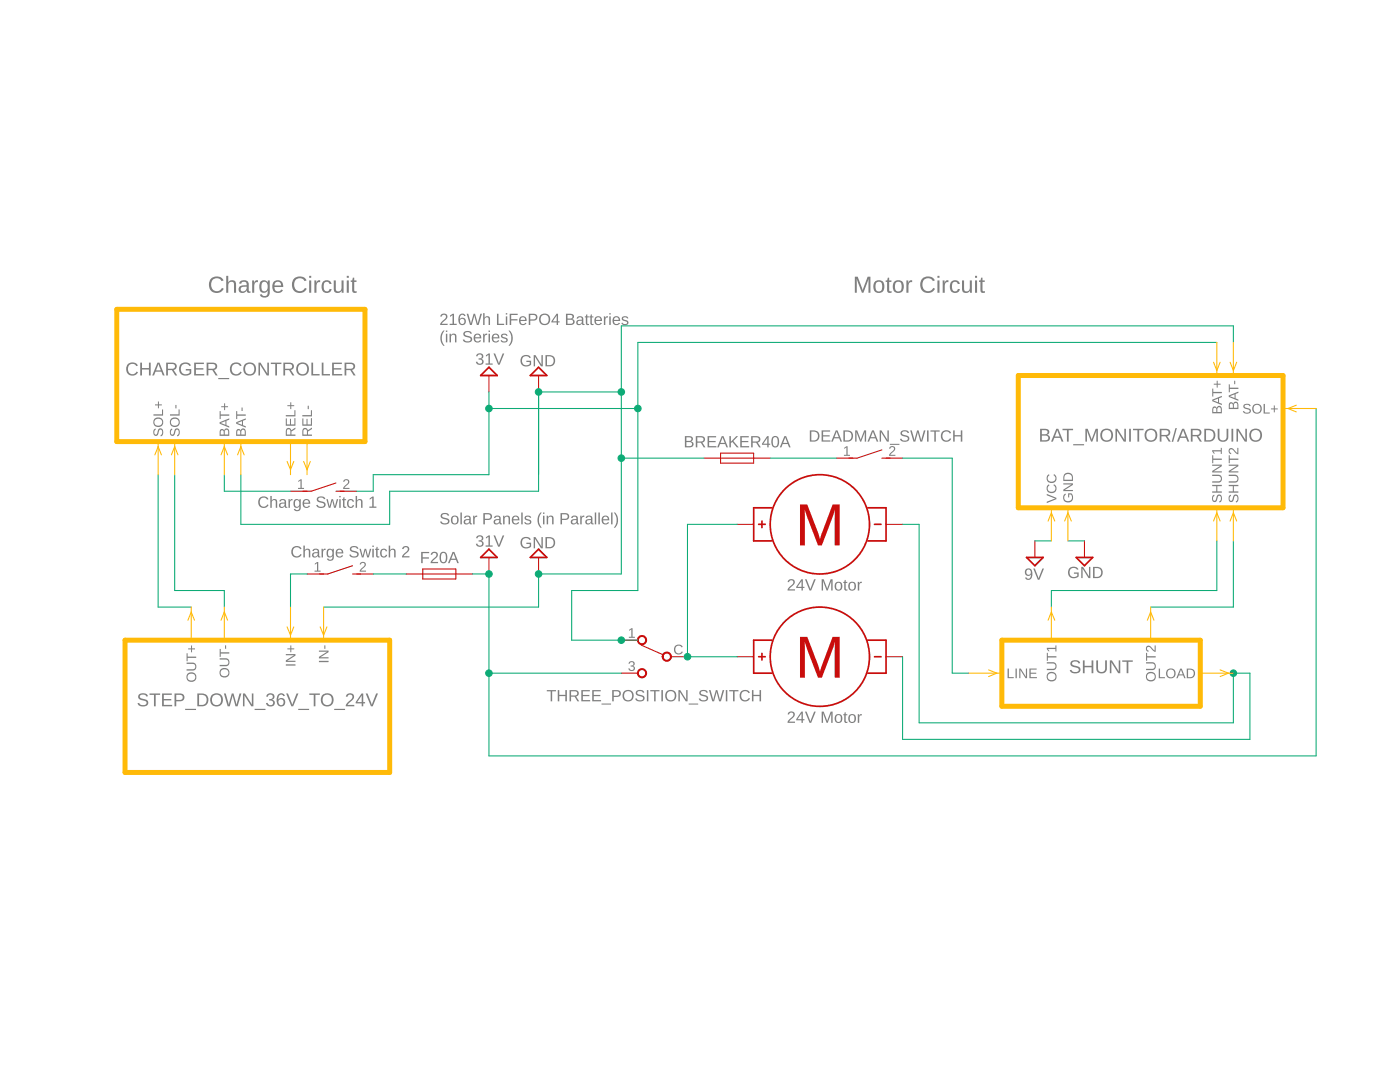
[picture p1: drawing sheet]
<svg xmlns="http://www.w3.org/2000/svg" width="279mm" height="216mm" viewBox="0 0 279 216" stroke-linecap="round" stroke-linejoin="round" font-family="sans-serif">
<g fill="#808080">
<path d="M168.5 89.4l.7-.4v1.8h.4v.2h-1.2v-.2h.5v-1.5l-.4 .3z"/>
<path d="M177.6 89.1a.62 .62 0 0 1 1 .2 .62 .62 0 0 1-.4 .9l-.5 .6h1v.2h-1.3l.1-.4 .4-.4a.51 .51 0 0 0 .5-.4 .51 .51 0 0 0-.3-.6l-.3 .1-.1 .2h-.3z"/>
<path d="M125.6 125.7l.6-.4v1.8h.5v.2h-1.2v-.2h.5v-1.5l-.4 .3z"/>
<path d="M125.6 132.1a.55 .55 0 0 1 .9-.1 .55 .55 0 0 1-.2 .9 .56 .56 0 0 1 .3 .8 .56 .56 0 0 1-.9 .1l-.3-.4h.3a.39 .39 0 0 0 .5 .3 .39 .39 0 0 0 .1-.6l-.4-.1v-.2a.37 .37 0 0 0 .5-.2 .37 .37 0 0 0-.3-.5 .37 .37 0 0 0-.4 .3h-.3z"/>
<path d="M134.8 128.9a.96 .96 0 0 1 1.5 .2l-.3 .1a.71 .71 0 0 0-1-.2 .71 .71 0 0 0-.1 1l.4 .4a.66 .66 0 0 0 .8-.4l.2 .1a.99 .99 0 0 1-1.5 .3 .99 .99 0 0 1 0-1.5z"/>
<path d="M59.5 96l.7-.4v1.8h.5v.2h-1.2v-.2h.5v-1.5l-.5 .3z"/>
<path d="M68.7 95.7a.62 .62 0 0 1 1 .2 .62 .62 0 0 1-.4 .9l-.6 .6h1v.2h-1.2l.1-.4 .4-.4a.51 .51 0 0 0 .4-.4 .51 .51 0 0 0-.3-.6l-.2 .1-.2 .2h-.2z"/>
<path d="M62.8 112.5l.7-.4v1.8h.5v.2h-1.2v-.2h.5v-1.5l-.5 .3z"/>
<path d="M72 112.3a.62 .62 0 0 1 1 .1 .62 .62 0 0 1-.4 .9l-.6 .6h1v.2h-1.2l.1-.4 .4-.4a.51 .51 0 0 0 .4-.4 .51 .51 0 0 0-.3-.6l-.2 .1-.2 .2h-.2z"/>
<path d="M88 102.6a1.02 1.02 0 0 1 1.7 .3h-.3a.55 .55 0 0 0-.7-.4 .55 .55 0 0 0-.4 .6l.6 .2a.69 .69 0 0 1 .8 .7 .69 .69 0 0 1-.9 .7 .82 .82 0 0 1-1-.6l.3-.1a.68 .68 0 0 0 .7 .4 .68 .68 0 0 0 .6-.5l-.5-.3a.72 .72 0 0 1-.8-.2 .72 .72 0 0 1-.1-.8zM90.2 103.1a.86 .86 0 0 1 1.3 .5 .86 .86 0 0 1-1 1l-.3-.2-.2-.4zM90.4 103.2a.8 .8 0 0 0 .4 1.2 .73 .73 0 0 0 .4-.6 .73 .73 0 0 0-.4-.7zM91.9 102.3h.3v2.3h-.3zM92.8 103a.68 .68 0 0 1 .7-.1 .68 .68 0 0 1 .4 .6l.1 .8 .2 .1v.2h-.4l-.1-.3a.58 .58 0 0 1-.8 .4 .58 .58 0 0 1-.4-.7 .58 .58 0 0 1 .8-.4h.4a.39 .39 0 0 0-.3-.5 .39 .39 0 0 0-.5 .3l-.3-.1zM92.9 103.9a.38 .38 0 0 0 .1 .6 .38 .38 0 0 0 .6-.3l.1-.4zM94.4 102.9h.3v.4l.2-.3 .3-.1v.3h-.3l-.1 .2-.1 1.2h-.3zM96.5 102.4a1.96 1.96 0 0 1 1.5 .2 .7 .7 0 0 1 .1 .8 .7 .7 0 0 1-.7 .4h-.6v.8h-.3zM96.8 102.6v.9h.9a.45 .45 0 0 0 0-.8zM98.8 103a.68 .68 0 0 1 .7-.1 .68 .68 0 0 1 .4 .6v.8l.3 .1v.2h-.4l-.2-.3a.58 .58 0 0 1-.7 .4 .58 .58 0 0 1-.4-.7 .58 .58 0 0 1 .8-.4h.3a.39 .39 0 0 0-.2-.5 .39 .39 0 0 0-.5 .3l-.3-.1zM98.9 103.9a.38 .38 0 0 0 .1 .6 .38 .38 0 0 0 .6-.3v-.4zM100.4 102.9h.3v.3a.58 .58 0 0 1 .6-.3 .58 .58 0 0 1 .5 .6v1.1h-.3v-1.1a.42 .42 0 0 0-.5-.4 .42 .42 0 0 0-.3 .5v1h-.3zM102.3 103.1a.78 .78 0 0 1 1-.1 .78 .78 0 0 1 .4 .8h-1.3a.5 .5 0 0 0 .3 .6 .5 .5 0 0 0 .7-.2l.2 .1a.85 .85 0 0 1-1.2 .2 .85 .85 0 0 1-.2-1.2zM102.6 103.2l-.2 .4h1a.46 .46 0 0 0-.3-.5 .46 .46 0 0 0-.5 .1zM104 102.3h.3v2.3h-.3zM104.9 103a.78 .78 0 0 1 1.1 .3h-.2a.36 .36 0 0 0-.5-.3 .36 .36 0 0 0-.2 .5l.1 .1a.59 .59 0 0 1 .7 .2 .59 .59 0 0 1 0 .7 .85 .85 0 0 1-1.3-.3h.3a.42 .42 0 0 0 .5 .3 .42 .42 0 0 0 .3-.5l-.1-.1a.73 .73 0 0 1-.9-.7zM107.9 102.3h.2a2.29 2.29 0 0 0 0 3 .98 .98 0 0 1-.8-.9 2.28 2.28 0 0 1 .6-2.1zM108.4 102.3h.3v.2h-.3zM108.4 102.9h.3v1.7h-.3zM109.1 102.9h.3v.3a.58 .58 0 0 1 .6-.3 .58 .58 0 0 1 .5 .6v1.1h-.3v-1.1a.42 .42 0 0 0-.5-.4 .42 .42 0 0 0-.3 .5v1h-.3zM111.9 102.4a1.96 1.96 0 0 1 1.5 .2 .7 .7 0 0 1 .1 .8 .7 .7 0 0 1-.7 .4h-.6v.8h-.3zM112.2 102.6v.9h.9a.45 .45 0 0 0 0-.8zM114.2 103a.68 .68 0 0 1 .7-.1 .68 .68 0 0 1 .4 .6v.8l.3 .1v.2h-.4l-.2-.3a.58 .58 0 0 1-.7 .4 .58 .58 0 0 1-.4-.7 .58 .58 0 0 1 .8-.4h.3a.39 .39 0 0 0-.2-.5 .39 .39 0 0 0-.5 .3l-.3-.1zM114.3 103.9a.38 .38 0 0 0 .1 .6 .38 .38 0 0 0 .6-.3v-.4zM115.8 102.9h.3v.4l.1-.3 .4-.1v.3h-.3l-.2 .2v1.2h-.3zM117.1 103a.68 .68 0 0 1 .7-.1 .68 .68 0 0 1 .4 .6v.8l.3 .1v.2h-.4l-.2-.3a.58 .58 0 0 1-.7 .4 .58 .58 0 0 1-.4-.7 .58 .58 0 0 1 .7-.4h.4a.39 .39 0 0 0-.2-.5 .39 .39 0 0 0-.5 .3l-.3-.1zM117.2 103.9a.38 .38 0 0 0 .1 .6 .38 .38 0 0 0 .6-.3v-.4zM118.7 102.3h.3v2.3h-.3zM119.4 102.3h.3v2.3h-.3zM120.3 103.1a.78 .78 0 0 1 .9-.1 .78 .78 0 0 1 .4 .8h-1.2a.5 .5 0 0 0 .3 .6 .5 .5 0 0 0 .6-.2l.2 .1a.85 .85 0 0 1-1.2 .2 .85 .85 0 0 1-.1-1.2zM120.5 103.2l-.1 .4h.9a.46 .46 0 0 0-.3-.5 .46 .46 0 0 0-.5 .1zM122 102.3h.2v2.3h-.2zM122.5 102.3a.98 .98 0 0 1 .8 .9 2.28 2.28 0 0 1-.5 2.1h-.3a2.29 2.29 0 0 0 0-3z"/>
<path d="M88.1 62.7a.73 .73 0 0 1 1.1 .2 .73 .73 0 0 1-.4 1l-.6 .7h1.1v.2h-1.5l.1-.3 .5-.6a.66 .66 0 0 0 .4-1.1l-.5 .1-.1 .3h-.3zM89.8 63l.5-.4h.3v2h.5v.2h-1.4v-.2h.6v-1.7l-.5 .3zM91.8 62.7a.7 .7 0 0 1 1.1 .3l-.3 .1a.47 .47 0 0 0-.6-.2 .47 .47 0 0 0-.2 .5v.3a.73 .73 0 0 1 1 0 .73 .73 0 0 1-.1 1.1 .73 .73 0 0 1-1-.2l-.2-.5v-.7zM91.7 64.1a.5 .5 0 0 0 1 0 .5 .5 0 0 0-1 0zM93.1 62.6h.4l.5 2 .5-2h.3l.5 2 .6-2h.3l-.7 2.2h-.3l-.5-1.9-.5 1.9h-.4zM96.4 62.5h.3v.9a.58 .58 0 0 1 .7-.3 .58 .58 0 0 1 .4 .6v1.1h-.3v-1a.41 .41 0 0 0-.4-.5 .41 .41 0 0 0-.4 .5v1h-.3zM99.2 62.6h.3v2h1.1v.2h-1.4zM100.9 62.5h.3v.3h-.3zM100.9 63.1h.3v1.7h-.3zM101.7 62.6h1.6v.3h-1.3v.8h1.3v.2h-1.3v.9h-.3zM103.8 63.3a.78 .78 0 0 1 .9-.1 .78 .78 0 0 1 .4 .8h-1.2a.5 .5 0 0 0 .3 .6 .5 .5 0 0 0 .6-.2l.3 .1a.85 .85 0 0 1-1.3 .2 .85 .85 0 0 1-.1-1.2zM104 63.4l-.1 .4h.9a.46 .46 0 0 0-.2-.5 .46 .46 0 0 0-.6 .1zM105.5 62.6a1.96 1.96 0 0 1 1.5 .2 .7 .7 0 0 1 .2 .8 .7 .7 0 0 1-.7 .4h-.7v.8h-.3zM105.8 62.8v.9h.9a.45 .45 0 0 0 0-.8zM107.5 63.7a1.16 1.16 0 0 1 2.3 0 1.16 1.16 0 0 1-2.3 0zM108.1 63.1a.88 .88 0 0 0 0 1.3 .88 .88 0 0 0 1.3-.2 .88 .88 0 0 0-.1-1.2 .88 .88 0 0 0-1.2 .1zM111.1 62.6h.3v1.5h.3v.2h-.3v.5h-.3v-.5h-1.1v-.2zM111.1 62.9l-.8 1.2h.8zM112.9 62.6a1.46 1.46 0 0 1 1.6 .3v.4l-.4 .4a.61 .61 0 0 1 .6 .7 .61 .61 0 0 1-.8 .4h-1zM113.3 62.8v.8h.5a.39 .39 0 0 0 .4-.2 .39 .39 0 0 0 0-.4l-.2-.1zM113.3 63.8v.8h.5a.42 .42 0 0 0 .5-.2 .42 .42 0 0 0 0-.4l-.2-.2zM115.3 63.2a.68 .68 0 0 1 .7-.1 .68 .68 0 0 1 .4 .6v.8l.3 .2v.1h-.4l-.2-.3a.58 .58 0 0 1-.7 .4 .58 .58 0 0 1-.4-.7 .58 .58 0 0 1 .7-.4h.4a.39 .39 0 0 0-.2-.5 .39 .39 0 0 0-.5 .3h-.3zM115.4 64.1a.38 .38 0 0 0 .1 .6 .38 .38 0 0 0 .6-.3v-.4zM117 62.7h.2v.4h.3v.2h-.3v1.1l.1 .2h.3v.2h-.5l-.1-.1-.1-1.4h-.2v-.2h.2zM117.9 62.7h.2v.4h.3v.2h-.3v1.1l.1 .2h.3v.2h-.5l-.1-.1-.1-1.4h-.2v-.2h.2zM118.8 63.3a.78 .78 0 0 1 1-.1 .78 .78 0 0 1 .3 .8h-1.2a.5 .5 0 0 0 .3 .6 .5 .5 0 0 0 .7-.2l.2 .1a.85 .85 0 0 1-1.2 .2 .85 .85 0 0 1-.2-1.2zM119.1 63.4l-.2 .4h1a.46 .46 0 0 0-.3-.5 .46 .46 0 0 0-.5 .1zM120.5 63.1h.3v.4l.2-.3 .3-.1v.3h-.3l-.2 .2v1.2h-.3zM121.6 62.5h.3v.3h-.3zM121.6 63.1h.3v1.7h-.3zM122.4 63.3a.78 .78 0 0 1 1-.1 .78 .78 0 0 1 .4 .8h-1.3a.5 .5 0 0 0 .3 .6 .5 .5 0 0 0 .7-.2l.2 .1a.85 .85 0 0 1-1.2 .2 .85 .85 0 0 1-.2-1.2zM122.7 63.4l-.2 .4h1a.46 .46 0 0 0-.3-.5 .46 .46 0 0 0-.5 .1zM124.2 63.2a.78 .78 0 0 1 1.2 .3l-.3 .1a.36 .36 0 0 0-.4-.3 .36 .36 0 0 0-.3 .4l.2 .1a.59 .59 0 0 1 .7 .2 .59 .59 0 0 1-.1 .7 .85 .85 0 0 1-1.2-.3h.3a.42 .42 0 0 0 .5 .3 .42 .42 0 0 0 .3-.5h-.1a.73 .73 0 0 1-.9-.8z"/>
<path d="M88.5 66h.2a2.29 2.29 0 0 0 0 3 .98 .98 0 0 1-.8-1 2.28 2.28 0 0 1 .6-2zM89 66h.3v.2h-.3zM89 66.6h.3v1.7h-.3zM89.7 66.6h.3v.3a.58 .58 0 0 1 .7-.3 .58 .58 0 0 1 .4 .6v1.1h-.3v-1.1a.42 .42 0 0 0-.5-.4 .42 .42 0 0 0-.3 .5v1h-.3zM92.6 66.3a1.02 1.02 0 0 1 1.6 .3h-.3a.55 .55 0 0 0-.6-.4 .55 .55 0 0 0-.5 .6l.6 .2a.69 .69 0 0 1 .8 .7 .69 .69 0 0 1-.9 .7 .82 .82 0 0 1-.9-.6l.3-.1a.68 .68 0 0 0 .6 .4 .68 .68 0 0 0 .6-.5l-.5-.3a.72 .72 0 0 1-.7-.2 .72 .72 0 0 1-.1-.8zM94.7 66.8a.78 .78 0 0 1 1-.2 .78 .78 0 0 1 .4 .9h-1.3a.5 .5 0 0 0 .3 .6 .5 .5 0 0 0 .7-.2h.2a.85 .85 0 0 1-1.2 .3 .85 .85 0 0 1-.2-1.2zM95 66.9l-.2 .4h1a.46 .46 0 0 0-.3-.5 .46 .46 0 0 0-.5 .1zM96.4 66.6h.3v.3l.2-.3h.3v.2l-.3 .1-.2 .2v1.2h-.3zM97.5 66h.3v.2h-.3zM97.5 66.6h.3v1.7h-.3zM98.3 66.8a.78 .78 0 0 1 1-.2 .78 .78 0 0 1 .4 .9h-1.3a.5 .5 0 0 0 .4 .6 .5 .5 0 0 0 .6-.2h.2a.85 .85 0 0 1-1.2 .3 .85 .85 0 0 1-.2-1.2zM98.6 66.9l-.2 .4h1a.46 .46 0 0 0-.3-.5 .46 .46 0 0 0-.5 .1zM100.1 66.7a.78 .78 0 0 1 1.2 .3h-.3a.36 .36 0 0 0-.4-.3 .36 .36 0 0 0-.3 .5l.2 .1a.59 .59 0 0 1 .7 .2 .59 .59 0 0 1-.1 .7 .85 .85 0 0 1-1.2-.3h.3a.42 .42 0 0 0 .5 .3 .42 .42 0 0 0 .3-.5l-.1-.1a.73 .73 0 0 1-.9-.8zM101.5 66a.98 .98 0 0 1 .8 .9 2.28 2.28 0 0 1-.6 2.1h-.2a2.29 2.29 0 0 0 0-3z"/>
<path d="M157.4 115.7a.73 .73 0 0 1 1.2 .2 .73 .73 0 0 1-.5 1l-.6 .7h1.2v.2h-1.5l.1-.3 .4-.6a.66 .66 0 0 0 .4-1.1l-.5 .1-.1 .3-.3-.1zM159.9 115.6h.3v1.5h.3v.2h-.3v.5h-.2v-.5h-1.1v-.2zM160 115.9l-.8 1.2h.8zM160.7 115.6h.3l.7 2 .8-2h.3l-.9 2.2h-.3zM164 115.6h.4l.7 1.9 .7-1.9h.4v2.2h-.3v-1.9l-.7 1.9h-.2l-.8-1.9 .1 1.9h-.3zM166.8 116.3a.86 .86 0 0 1 1.3 .5 .86 .86 0 0 1-1 1l-.3-.2-.2-.4zM167 116.5a.8 .8 0 0 0 .3 1.2 .73 .73 0 0 0 .5-.7 .73 .73 0 0 0-.5-.7zM168.6 115.7h.2v.4h.3v.2h-.3v1.1l.1 .2h.2v.2h-.5l-.1-.1v-1.4h-.2v-.2h.2zM169.5 116.3a.86 .86 0 0 1 1.3 .5 .86 .86 0 0 1-1 1l-.3-.2-.2-.4zM169.7 116.5a.8 .8 0 0 0 .3 1.2 .73 .73 0 0 0 .5-.7 .73 .73 0 0 0-.4-.7zM171.2 116.1h.2l.1 .4 .1-.3 .4-.1v.3h-.3l-.2 .2v1.2h-.3z"/>
<path d="M58.4 109.3a1.12 1.12 0 0 1 1.8 .2l-.3 .1a.83 .83 0 0 0-1.2-.2 .83 .83 0 0 0-.2 1.2l.3 .3a.8 .8 0 0 0 1.1-.4l.3 .2a1.15 1.15 0 0 1-1.7 .3 1.15 1.15 0 0 1-.1-1.7zM60.5 108.9h.3v.9a.58 .58 0 0 1 .7-.3 .58 .58 0 0 1 .4 .6v1.1h-.3v-1.1a.41 .41 0 0 0-.4-.4 .41 .41 0 0 0-.4 .5v1h-.3zM62.6 109.6a.68 .68 0 0 1 .7-.1 .68 .68 0 0 1 .4 .6v.8l.2 .1v.2h-.3l-.2-.3a.58 .58 0 0 1-.7 .4 .58 .58 0 0 1-.4-.7 .58 .58 0 0 1 .7-.4h.4a.39 .39 0 0 0-.3-.5 .39 .39 0 0 0-.5 .3l-.3-.1zM62.7 110.5a.38 .38 0 0 0 .1 .6 .38 .38 0 0 0 .5-.3l.1-.4zM64.2 109.5h.2l.1 .4 .1-.3 .4-.1v.3h-.3l-.2 .2v1.2h-.3zM65.3 109.7a.61 .61 0 0 1 1 .1l.1-.3h.2v1.7a.72 .72 0 0 1-.5 .7 .72 .72 0 0 1-.9-.4l.3-.1 .4 .3a.54 .54 0 0 0 .4-.8 .64 .64 0 0 1-.8 .3 .64 .64 0 0 1-.3-.8zM65.6 109.9a.81 .81 0 0 0 .3 1.1 .72 .72 0 0 0 .4-.6 .72 .72 0 0 0-.4-.7zM67.2 109.7a.78 .78 0 0 1 .9-.1 .78 .78 0 0 1 .4 .8h-1.2a.5 .5 0 0 0 .3 .6 .5 .5 0 0 0 .6-.2l.3 .1a.85 .85 0 0 1-1.2 .2 .85 .85 0 0 1-.2-1.2zM67.4 109.8l-.1 .4h.9a.46 .46 0 0 0-.2-.5 .46 .46 0 0 0-.6 .1zM69.9 109.2a1.02 1.02 0 0 1 1.6 .3h-.3a.55 .55 0 0 0-.6-.4 .55 .55 0 0 0-.4 .6l.5 .2a.69 .69 0 0 1 .9 .7 .69 .69 0 0 1-.9 .7 .82 .82 0 0 1-1-.6l.3-.1a.68 .68 0 0 0 .7 .4 .68 .68 0 0 0 .6-.5l-.6-.3a.72 .72 0 0 1-.7-.2 .72 .72 0 0 1-.1-.8zM71.7 109.5h.3l.4 1.5 .4-1.5h.3l.3 1.5 .4-1.5h.3l-.5 1.7h-.3l-.4-1.5-.4 1.5h-.3zM74.3 108.9h.3v.2h-.3zM74.3 109.5h.3v1.7h-.3zM75.2 109.1h.2v.4h.3v.2h-.3v1.1v.2h.3v.2h-.5l-.1-.1v-1.4h-.2v-.2h.2zM76.1 109.7a.7 .7 0 0 1 1.2 .3h-.3a.44 .44 0 0 0-.6-.3 .44 .44 0 0 0-.2 .7 .44 .44 0 0 0 .2 .6 .44 .44 0 0 0 .6-.3h.3a.76 .76 0 0 1-1.1 .5 .76 .76 0 0 1-.3-1.1zM77.6 108.9h.3v.9a.58 .58 0 0 1 .6-.3 .58 .58 0 0 1 .5 .6v1.1h-.3v-1.1a.41 .41 0 0 0-.5-.4 .41 .41 0 0 0-.3 .5v1h-.3zM80.5 109.1a.73 .73 0 0 1 1.1 .2 .73 .73 0 0 1-.4 1l-.7 .7h1.2v.2h-1.5l.1-.3 .5-.6a.66 .66 0 0 0 .4-1.1l-.5 .1-.2 .3-.3-.1z"/>
<path d="M51.8 99.4a1.12 1.12 0 0 1 1.8 .2l-.3 .1a.83 .83 0 0 0-1.2-.2 .83 .83 0 0 0-.2 1.2l.3 .3a.8 .8 0 0 0 1.1-.4l.3 .2a1.15 1.15 0 0 1-1.7 .3 1.15 1.15 0 0 1-.1-1.7zM53.9 99h.3v.9a.58 .58 0 0 1 .7-.3 .58 .58 0 0 1 .4 .6v1.1h-.3v-1.1a.41 .41 0 0 0-.4-.4 .41 .41 0 0 0-.4 .5v1h-.3zM56 99.7a.68 .68 0 0 1 .7-.1 .68 .68 0 0 1 .4 .6v.8l.2 .1v.2h-.3l-.2-.3a.58 .58 0 0 1-.7 .4 .58 .58 0 0 1-.4-.7 .58 .58 0 0 1 .7-.4h.4a.39 .39 0 0 0-.3-.5 .39 .39 0 0 0-.5 .3l-.3-.1zM56.1 100.6a.38 .38 0 0 0 .1 .6 .38 .38 0 0 0 .5-.3l.1-.4zM57.6 99.6h.2l.1 .4 .1-.3 .4-.1v.3h-.3l-.2 .2v1.2h-.3zM58.7 99.8a.61 .61 0 0 1 1 .1l.1-.3h.2v1.7a.72 .72 0 0 1-.5 .7 .72 .72 0 0 1-.9-.4l.3-.1 .4 .3a.54 .54 0 0 0 .4-.8 .64 .64 0 0 1-.8 .3 .64 .64 0 0 1-.3-.8zM59 99.9a.81 .81 0 0 0 .3 1.2 .72 .72 0 0 0 .4-.6 .72 .72 0 0 0-.4-.7zM60.6 99.8a.78 .78 0 0 1 .9-.1 .78 .78 0 0 1 .4 .8h-1.2a.5 .5 0 0 0 .3 .6 .5 .5 0 0 0 .6-.2l.3 .1a.85 .85 0 0 1-1.3 .2 .85 .85 0 0 1-.1-1.2zM60.8 99.9l-.1 .4h.9a.46 .46 0 0 0-.2-.5 .46 .46 0 0 0-.6 .1zM63.3 99.3a1.02 1.02 0 0 1 1.6 .3h-.3a.55 .55 0 0 0-.6-.4 .55 .55 0 0 0-.4 .6l.5 .2a.69 .69 0 0 1 .9 .7 .69 .69 0 0 1-.9 .7 .82 .82 0 0 1-1-.6l.3-.1a.68 .68 0 0 0 .7 .4 .68 .68 0 0 0 .6-.5l-.6-.3a.72 .72 0 0 1-.7-.2 .72 .72 0 0 1-.1-.8zM65.1 99.6h.3l.4 1.5 .4-1.5h.3l.3 1.5 .4-1.5h.3l-.5 1.7h-.3l-.4-1.5-.4 1.5h-.3zM67.7 99h.3v.2h-.3zM67.7 99.6h.3v1.7h-.3zM68.6 99.2h.1v.4h.4v.2h-.4v1.1l.1 .2h.3v.2h-.5l-.1-.1v-1.4h-.2v-.2h.2zM69.4 99.8a.7 .7 0 0 1 1.3 .3h-.3a.44 .44 0 0 0-.6-.3 .44 .44 0 0 0-.2 .7 .44 .44 0 0 0 .2 .6 .44 .44 0 0 0 .6-.3h.3a.76 .76 0 0 1-1.1 .5 .76 .76 0 0 1-.3-1.1zM71 99h.3l-.1 .9a.58 .58 0 0 1 .7-.3 .58 .58 0 0 1 .4 .6v1.1h-.2v-1.1a.41 .41 0 0 0-.5-.4 .41 .41 0 0 0-.3 .5v1h-.3zM73.8 99.4l.5-.3h.3v2h.5v.2h-1.4v-.2h.6v-1.7l-.5 .3z"/>
<path d="M157.4 142.1a.73 .73 0 0 1 1.2 .2 .73 .73 0 0 1-.5 1l-.6 .7h1.2v.2h-1.5l.1-.3 .4-.6a.66 .66 0 0 0 .4-1.1l-.5 .1-.1 .3-.3-.1zM159.9 142h.3v1.5h.3v.2h-.3v.5h-.2v-.5h-1.1v-.2zM160 142.3l-.8 1.2h.8zM160.7 142h.3l.7 2 .8-2h.3l-.9 2.2h-.3zM164 142h.4l.7 1.9 .7-1.9h.4v2.2h-.3v-1.9l-.7 1.9h-.2l-.8-1.9 .1 1.9h-.3zM166.8 142.7a.86 .86 0 0 1 1.3 .5 .86 .86 0 0 1-1 1l-.3-.2-.2-.4zM167 142.9a.8 .8 0 0 0 .3 1.2 .73 .73 0 0 0 .5-.7 .73 .73 0 0 0-.5-.7zM168.6 142.1h.2v.4h.3v.2h-.3v1.1l.1 .2h.2v.2h-.5l-.1-.1v-1.4h-.2v-.2h.2zM169.5 142.7a.86 .86 0 0 1 1.3 .5 .86 .86 0 0 1-1 1l-.3-.2-.2-.4zM169.7 142.9a.8 .8 0 0 0 .3 1.2 .73 .73 0 0 0 .5-.7 .73 .73 0 0 0-.4-.7zM171.2 142.5h.2l.1 .4 .1-.3 .4-.1v.3h-.3l-.2 .2v1.2h-.3z"/>
<path d="M42.1 55.6a1.6 1.6 0 0 1 2.5 .4l-.4 .1a1.14 1.14 0 0 0-1.5-.5 1.14 1.14 0 0 0-.5 1.5 1.11 1.11 0 0 0 .9 1 1.11 1.11 0 0 0 1.2-.7l.3 .2a1.61 1.61 0 0 1-2.1 .7 1.61 1.61 0 0 1-.7-2.2zM45.1 55h.5l-.1 1.4a.83 .83 0 0 1 1-.5 .83 .83 0 0 1 .6 .9v1.6h-.4v-1.5a.58 .58 0 0 0-.6-.7 .58 .58 0 0 0-.5 .8v1.4h-.5zM48 56.1a.97 .97 0 0 1 1-.2 .97 .97 0 0 1 .6 .8l.1 1.3 .1 .1h.2v.3h-.3a.42 .42 0 0 1-.5-.5 .8 .8 0 0 1-1.2 .4 .8 .8 0 0 1 .1-1.3l1.1-.1a.56 .56 0 0 0-.4-.7 .56 .56 0 0 0-.7 .4h-.4zM48.2 57.3a.51 .51 0 0 0 0 .8 .51 .51 0 0 0 .8-.2l.2-.7zM50.3 56h.4v.5a.59 .59 0 0 1 .8-.6v.4a.62 .62 0 0 0-.7 .2 .62 .62 0 0 0-.1 .6v1.3h-.4zM52 56.2a.87 .87 0 0 1 1.4 .2l.1-.4h.3v2.3a1.04 1.04 0 0 1-.8 1.1 1.04 1.04 0 0 1-1.1-.6l.4-.1a.61 .61 0 0 0 .7 .3 .61 .61 0 0 0 .4-.6v-.4a.92 .92 0 0 1-1.2 .4 .92 .92 0 0 1-.5-1.2zM52.4 56.3a1.39 1.39 0 0 0 .2 1.8 .93 .93 0 0 0 .7-1.4l-.3-.4zM54.6 56.2a1.12 1.12 0 0 1 1.4-.2 1.12 1.12 0 0 1 .5 1.3h-1.7a.72 .72 0 0 0 .4 .8 .72 .72 0 0 0 .9-.3l.4 .1a1.17 1.17 0 0 1-1.6 .5 1.17 1.17 0 0 1-.5-1.5zM55 56.4l-.2 .6h1.3a.66 .66 0 0 0-.4-.7 .66 .66 0 0 0-.7 .1zM58.7 55.6a1.6 1.6 0 0 1 2.5 .4l-.4 .1a1.14 1.14 0 0 0-1.5-.5 1.14 1.14 0 0 0-.6 1.5 1.11 1.11 0 0 0 .9 1 1.11 1.11 0 0 0 1.3-.7l.3 .2a1.61 1.61 0 0 1-2.2 .7 1.61 1.61 0 0 1-.6-2.2zM61.7 55h.4v.4h-.4zM61.7 56h.4v2.4h-.4zM62.7 56h.4v.5a.59 .59 0 0 1 .8-.6v.4a.62 .62 0 0 0-.6 .2 .62 .62 0 0 0-.1 .6v1.3h-.5zM64.4 56.2a1 1 0 0 1 1.8 .4l-.5 .1a.63 .63 0 0 0-.8-.4 .63 .63 0 0 0-.3 .9 .66 .66 0 0 0 .2 .8 .66 .66 0 0 0 .9-.1l.1-.2h.4a1.03 1.03 0 0 1-1.3 .7 1.03 1.03 0 0 1-.7-1.2zM66.6 56h.4v1.5a.59 .59 0 0 0 .7 .6 .59 .59 0 0 0 .5-.7v-1.4h.4v2.4h-.4v-.4a.83 .83 0 0 1-1 .4 .83 .83 0 0 1-.6-.8zM69.2 55h.4v.4h-.4zM69.2 56h.4v2.4h-.4zM70.4 55.4h.3v.6h.4v.3h-.4v1.5l.1 .3h.4v.3h-.7l-.2-.2v-1.9h-.3v-.3h.3z"/>
<path d="M170.6 55.2h.6l1 2.7 1-2.7h.5v3.2h-.4v-2.8l-1 2.8h-.3l-1-2.8v2.8h-.4zM174.7 56.1a1.17 1.17 0 0 1 1.4 0 1.17 1.17 0 0 1 .4 1.4 1.1 1.1 0 0 1-1.3 1 1.1 1.1 0 0 1-.9-1.3l.2-.8zM175 56.3a1.32 1.32 0 0 0 .2 1.8l.2 .1a1 1 0 0 0 .6-1.6l-.4-.4zM177.2 55.4h.2v.6h.5v.3h-.5v1.5l.2 .3h.3v.3h-.6l-.2-.2-.1-1.9h-.2v-.3h.3zM178.6 56.1a1.17 1.17 0 0 1 1.4 0 1.17 1.17 0 0 1 .4 1.4 1.1 1.1 0 0 1-1.3 1 1.1 1.1 0 0 1-.9-1.3l.2-.8zM178.9 56.3a1.32 1.32 0 0 0 .2 1.8l.2 .1a1 1 0 0 0 .6-1.6l-.4-.4zM180.9 56h.4v.5a.59 .59 0 0 1 .7-.6v.4a.62 .62 0 0 0-.6 .2 .62 .62 0 0 0-.1 .6v1.3h-.4zM184.1 55.6a1.6 1.6 0 0 1 2.5 .4l-.4 .1a1.14 1.14 0 0 0-1.5-.5 1.14 1.14 0 0 0-.6 1.5 1.11 1.11 0 0 0 .9 1 1.11 1.11 0 0 0 1.2-.7l.4 .2a1.61 1.61 0 0 1-2.2 .7 1.61 1.61 0 0 1-.6-2.2zM187.1 55h.4v.4h-.4zM187.1 56h.4v2.4h-.4zM188.1 56h.4v.5a.59 .59 0 0 1 .8-.6v.4a.62 .62 0 0 0-.6 .2 .62 .62 0 0 0-.2 .6v1.3h-.4zM189.8 56.2a1 1 0 0 1 1.8 .4l-.5 .1a.63 .63 0 0 0-.8-.4 .63 .63 0 0 0-.3 .9 .66 .66 0 0 0 .2 .8 .66 .66 0 0 0 .9-.1l.1-.2h.4a1.03 1.03 0 0 1-1.3 .7 1.03 1.03 0 0 1-.7-1.2zM192 56h.4v1.5a.59 .59 0 0 0 .7 .6 .59 .59 0 0 0 .4-.7v-1.4h.5v2.4h-.4v-.4a.83 .83 0 0 1-1 .4 .83 .83 0 0 1-.6-.8zM194.6 55h.4v.4h-.4zM194.6 56h.4v2.4h-.4zM195.8 55.4h.3v.6h.4v.3h-.4v1.5l.1 .3h.4v.3h-.7l-.2-.2v-1.9h-.3v-.3h.3z"/>
<path d="M95.2 107a.66 .66 0 0 1 1-.1 .66 .66 0 0 1 0 1h-.2a.63 .63 0 0 1 .5 .9 .63 .63 0 0 1-1 .3l-.5-.4v-.2h.3a.46 .46 0 0 0 .6 .4 .46 .46 0 0 0 .2-.7l-.6-.1v-.3a.44 .44 0 0 0 .6-.2 .44 .44 0 0 0-.3-.6 .44 .44 0 0 0-.5 .4h-.3zM97 107.2l.5-.4h.3v2h.5v.3h-1.4v-.3h.6v-1.7l-.5 .4zM98.5 106.8h.3l.8 2 .7-2h.3l-.9 2.3h-.3z"/>
<path d="M104.2 107.4a1.17 1.17 0 0 1 1.7 .3h-.2a.86 .86 0 0 0-1.3-.2 .86 .86 0 0 0-.1 1.3 .95 .95 0 0 0 1.4 .1v-.4h-.7v-.2h1v.8a1.23 1.23 0 0 1-1.8 .1 1.23 1.23 0 0 1 0-1.8zM106.5 107.2h.4l1.2 1.9v-1.9h.2v2.2h-.3l-1.2-1.9v1.9h-.3zM108.9 107.2a1.74 1.74 0 0 1 1.8 .5 1.14 1.14 0 0 1-1 1.7h-.8zM109.2 107.4v1.8a.95 .95 0 0 0 1.3-.9 .95 .95 0 0 0-1.3-.9z"/>
<path d="M95.2 70.6a.66 .66 0 0 1 1 0 .66 .66 0 0 1 0 1h-.2a.63 .63 0 0 1 .5 .9 .63 .63 0 0 1-1 .3l-.5-.4v-.2h.3a.46 .46 0 0 0 .6 .4 .46 .46 0 0 0 .2-.7l-.6-.1v-.3a.44 .44 0 0 0 .6-.2 .44 .44 0 0 0-.3-.6 .44 .44 0 0 0-.5 .4h-.3zM97 70.9l.5-.4h.3v2h.5v.3h-1.4v-.3h.6v-1.7l-.5 .4zM98.5 70.5h.3l.8 2 .7-2h.3l-.9 2.3h-.3z"/>
<path d="M104.2 71.1a1.17 1.17 0 0 1 1.7 .3h-.2a.86 .86 0 0 0-1.3-.2 .86 .86 0 0 0-.1 1.3 .95 .95 0 0 0 1.4 .1v-.4h-.7v-.2h1v.8a1.23 1.23 0 0 1-1.8 .1 1.23 1.23 0 0 1 0-1.8zM106.5 70.9h.4l1.2 1.9v-1.9h.2v2.2h-.3l-1.2-1.9v1.9h-.3zM108.9 70.9a1.74 1.74 0 0 1 1.8 .5 1.14 1.14 0 0 1-1 1.7h-.8zM109.2 71.1v1.8a.95 .95 0 0 0 1.3-.9 .95 .95 0 0 0-1.3-.9z"/>
<path d="M204.7 113.6a.82 .82 0 0 1 1 0 .82 .82 0 0 1 .3 .9 .85 .85 0 0 1-.3 1.1 .85 .85 0 0 1-1-.1l-.1-.3h.3a.48 .48 0 0 0 .5 .2 .48 .48 0 0 0 .3-.5l.1-.3a.72 .72 0 0 1-1.1 .1 .72 .72 0 0 1 0-1.1zM204.9 113.8a.52 .52 0 0 0 .1 .8 .52 .52 0 0 0 .8-.3 .52 .52 0 0 0-.5-.7zM206.2 113.4h.3l.8 2 .7-2h.4l-1 2.3h-.3z"/>
<path d="M213.4 113.4a1.17 1.17 0 0 1 1.8 .2l-.3 .1a.86 .86 0 0 0-1.2-.2 .86 .86 0 0 0-.1 1.2 .95 .95 0 0 0 1.4 .2v-.4h-.7v-.3h1v.8a1.23 1.23 0 0 1-1.8 .1 1.23 1.23 0 0 1-.1-1.7zM215.8 113.1h.3l1.3 1.9-.1-1.9h.3v2.3h-.4l-1.2-2 .1 2h-.3zM218.1 113.1a1.74 1.74 0 0 1 1.8 .5 1.14 1.14 0 0 1-.9 1.8h-.9zM218.4 113.4v1.7a.95 .95 0 0 0 1.4-.9 .95 .95 0 0 0-1.4-.8z"/>
<path d="M161.6 85.9a1.74 1.74 0 0 1 1.8 .5 1.14 1.14 0 0 1-.9 1.7h-.9zM161.9 86.1v1.8a.95 .95 0 0 0 1.3-.9 .95 .95 0 0 0-1.3-.9zM164 85.9h1.7v.2h-1.4v.7h1.3v.3h-1.3v.8h1.4v.2h-1.7zM166.8 85.9h.3l.9 2.2h-.3l-.2-.6h-1l-.3 .6h-.3zM167 86.1l-.5 1.1h.9zM168.3 85.9a1.74 1.74 0 0 1 1.8 .5 1.14 1.14 0 0 1-.9 1.7h-.9zM168.6 86.1v1.8a.95 .95 0 0 0 1.3-.9 .95 .95 0 0 0-1.3-.9zM170.7 85.9h.4l.7 1.9 .7-1.9h.4v2.2h-.3v-2l-.7 2h-.2l-.8-2v2h-.2zM174 85.9h.4l.9 2.2h-.3l-.3-.6h-1l-.3 .6h-.3zM174.2 86.1l-.4 1.1h.8zM175.6 85.9h.3l1.2 1.9v-1.9h.3v2.2h-.4l-1.2-1.9v1.9h-.2zM177.6 88.6h1.9v.2h-1.9zM179.8 86.1a1.02 1.02 0 0 1 1.6 .3h-.3a.55 .55 0 0 0-.6-.4 .55 .55 0 0 0-.4 .6l.5 .2a.69 .69 0 0 1 .9 .7 .69 .69 0 0 1-.9 .7 .82 .82 0 0 1-1-.6l.3-.1a.68 .68 0 0 0 .7 .4 .68 .68 0 0 0 .6-.5l-.6-.3a.72 .72 0 0 1-.7-.2 .72 .72 0 0 1-.1-.8zM181.6 85.9h.4l.5 2 .5-2h.3l.5 2 .6-2h.3l-.7 2.2h-.3l-.5-1.9-.5 1.9h-.4zM185 85.9h.3v2.2h-.3zM185.7 85.9h1.8v.2h-.7v2h-.3v-2h-.8zM188.1 86.2a1.12 1.12 0 0 1 1.7 .2l-.3 .1a.83 .83 0 0 0-1.2-.2 .83 .83 0 0 0-.1 1.2l.3 .3a.8 .8 0 0 0 1.1-.4l.2 .2a1.15 1.15 0 0 1-1.7 .3 1.15 1.15 0 0 1 0-1.7zM190.2 85.9h.3v.9h1.2v-.9h.3v2.2h-.3v-1h-1.2v1h-.3z"/>
<path d="M109.1 137.7h1.9v.2h-.8v2h-.3v-2h-.8zM111.3 137.7h.3v.9h1.2v-.9h.3v2.2h-.3v-1h-1.2v1h-.3zM113.7 137.7h1a.65 .65 0 0 1 .8 .5 .65 .65 0 0 1-.5 .8l.6 .9h-.4l-.5-.9h-.7v.9h-.3zM114 137.9v.9h.7a.42 .42 0 0 0 .5-.5 .42 .42 0 0 0-.5-.4zM116 137.7h1.7v.2h-1.4v.8h1.3v.2h-1.3v.8h1.5v.2h-1.8zM118.2 137.7h1.7v.2h-1.4v.8h1.3v.2h-1.3v.8h1.5v.2h-1.8zM120 140.4h1.9v.2h-1.9zM122.2 137.7a1.96 1.96 0 0 1 1.5 .2 .7 .7 0 0 1 .2 .8 .7 .7 0 0 1-.8 .4h-.6v.8h-.3zM122.5 137.9v.9h.9a.45 .45 0 0 0 0-.8zM124.2 138.8a1.16 1.16 0 0 1 2.3 0 1.16 1.16 0 0 1-2.3 0zM124.8 138.1a.88 .88 0 0 0 0 1.4 .88 .88 0 0 0 1.3-.2 .88 .88 0 0 0-.2-1.2 .88 .88 0 0 0-1.1 0zM127 137.9a1.02 1.02 0 0 1 1.6 .3h-.3a.55 .55 0 0 0-.6-.4 .55 .55 0 0 0-.5 .6l.6 .3a.69 .69 0 0 1 .8 .7 .69 .69 0 0 1-.9 .6 .82 .82 0 0 1-.9-.6l.3-.1a.68 .68 0 0 0 .6 .4 .68 .68 0 0 0 .6-.5l-.5-.3a.72 .72 0 0 1-.7-.2 .72 .72 0 0 1-.1-.8zM129.1 137.7h.3v2.2h-.3zM129.8 137.7h1.8v.2h-.8v2h-.3v-2h-.7zM132 137.7h.3v2.2h-.3zM132.7 138.8a1.16 1.16 0 0 1 2.3 0 1.16 1.16 0 0 1-2.3 0zM133.3 138.1a.88 .88 0 0 0 0 1.4 .88 .88 0 0 0 1.3-.2 .88 .88 0 0 0-.2-1.2 .88 .88 0 0 0-1.1 0zM135.4 137.7h.4l1.2 1.9-.1-1.9h.3v2.2h-.3l-1.2-1.9v1.9h-.3zM137.4 140.4h1.9v.2h-1.9zM139.6 137.9a1.02 1.02 0 0 1 1.7 .3h-.3a.55 .55 0 0 0-.6-.4 .55 .55 0 0 0-.5 .6l.6 .3a.69 .69 0 0 1 .8 .7 .69 .69 0 0 1-.9 .6 .82 .82 0 0 1-1-.6l.3-.1a.68 .68 0 0 0 .7 .4 .68 .68 0 0 0 .6-.5l-.5-.3a.72 .72 0 0 1-.7-.2 .72 .72 0 0 1-.2-.8zM141.5 137.7h.3l.5 2 .6-2h.3l.5 2 .5-2h.3l-.6 2.2h-.4l-.5-1.9-.5 1.9h-.4zM144.8 137.7h.4v2.2h-.4zM145.5 137.7h1.9v.2h-.8v2h-.3v-2h-.8zM147.9 138a1.12 1.12 0 0 1 1.8 .2l-.3 .1a.83 .83 0 0 0-1.2-.2 .83 .83 0 0 0-.2 1.2l.3 .3a.8 .8 0 0 0 1.1-.3l.3 .1a1.15 1.15 0 0 1-1.7 .3 1.15 1.15 0 0 1-.1-1.7zM150.1 137.7h.3v.9h1.2v-.9h.3v2.2h-.3v-1h-1.2v1h-.3z"/>
<path d="M84.1 110.1h1.5v.3h-1.2v.8h1.2v.3h-1.2v.9h-.3zM86.2 110.3a.73 .73 0 0 1 1.1 .1 .73 .73 0 0 1-.4 1.1l-.6 .6h1.1v.3h-1.5l.1-.4 .5-.5a.66 .66 0 0 0 .4-1.1h-.5l-.2 .3h-.2zM88.1 110.2a.84 .84 0 0 1 .9 .1 .84 .84 0 0 1 .3 .9 .82 .82 0 0 1-.3 1.1 .82 .82 0 0 1-1.1-.2l-.2-1.2zM88.2 110.4a1.52 1.52 0 0 0 .1 1.7l.2 .1a1.03 1.03 0 0 0 .4-1.5l-.2-.3zM90.3 110.1h.4l.9 2.3h-.3l-.3-.7h-1l-.3 .7h-.3zM90.5 110.4l-.4 1.1h.8z"/>
<path d="M136.7 87a1.46 1.46 0 0 1 1.5 .3l.1 .5-.4 .3a.61 .61 0 0 1 .5 .7 .61 .61 0 0 1-.8 .5h-.9zM137 87.3v.7h.5a.39 .39 0 0 0 .4-.1 .39 .39 0 0 0 .1-.5l-.3-.1zM137 88.2v.8h.6a.42 .42 0 0 0 .4-.1 .42 .42 0 0 0 .1-.5l-.2-.1zM138.9 87h1a.65 .65 0 0 1 .8 .5 .65 .65 0 0 1-.5 .8l.6 1h-.4l-.5-1h-.7v1h-.3zM139.2 87.3v.8h.7a.42 .42 0 0 0 .5-.4 .42 .42 0 0 0-.5-.4zM141.2 87h1.7v.3h-1.4v.7h1.3v.2h-1.3v.8h1.5v.3h-1.8zM144 87h.4l.9 2.3h-.3l-.3-.7h-1l-.3 .7h-.3zM144.2 87.3l-.4 1.1h.8zM145.6 87h.3v1.1l1-1.1h.4l-1 1 1.1 1.3h-.3l-.9-1.1-.3 .2v.9h-.3zM147.7 87h1.7v.3h-1.4v.7h1.3v.2h-1.3v.8h1.5v.3h-1.8zM149.9 87h1.1a.65 .65 0 0 1 .7 .5 .65 .65 0 0 1-.5 .8l.6 1h-.3l-.6-1h-.7v1h-.3zM150.2 87.3v.8h.7a.42 .42 0 0 0 .5-.4 .42 .42 0 0 0-.5-.4zM153.1 87h.3v1.5h.3v.3h-.3v.5h-.3v-.5h-1v-.3zM153.1 87.3l-.8 1.2h.8zM154.3 87.1a.84 .84 0 0 1 1 .1 .84 .84 0 0 1 .2 .9 .82 .82 0 0 1-.3 1 .82 .82 0 0 1-1.1-.1l-.1-1.2zM154.4 87.3a1.52 1.52 0 0 0 .2 1.7l.1 .1a1.03 1.03 0 0 0 .5-1.5l-.3-.4zM156.5 87h.4l.9 2.3h-.3l-.3-.7h-1l-.3 .7h-.3zM156.7 87.3l-.4 1.1h.8z"/>
<path d="M25.5 72.7a1.28 1.28 0 0 1 2 .3l-.3 .1a.98 .98 0 0 0-1.4-.2 .98 .98 0 0 0-.1 1.4 .98 .98 0 0 0 1.4 .1l.2-.3 .2 .2a1.3 1.3 0 0 1-1.8 .4 1.3 1.3 0 0 1-.3-1.8zM28 72.4h.3v1h1.4v-1h.4v2.5h-.4v-1.2h-1.4v1.2h-.3zM31.4 72.4h.4l1.1 2.5h-.4l-.3-.7h-1.2l-.3 .7h-.3zM31.6 72.6l-.5 1.3h1zM33.2 72.4h1.2a.74 .74 0 0 1 .9 .5 .74 .74 0 0 1-.7 .9l.8 1.1h-.4l-.7-1h-.8v1h-.3zM33.5 72.6v1h.8a.48 .48 0 0 0 .6-.5 .48 .48 0 0 0-.6-.5zM36.1 72.7a1.34 1.34 0 0 1 2 .2l-.3 .1a1.02 1.02 0 0 0-1.8 .4 1.02 1.02 0 0 0 1.3 1.2l.5-.2v-.5h-.7v-.3h1.1v.9a1.4 1.4 0 0 1-2 .2 1.4 1.4 0 0 1-.1-2zM38.8 72.4h1.9v.2h-1.6v.9h1.5v.2h-1.5v.9h1.7v.3h-2zM41.2 72.4h1.2a.74 .74 0 0 1 .9 .5 .74 .74 0 0 1-.6 .9l.7 1.1h-.4l-.6-1h-.8v1h-.4zM41.6 72.6v1h.8a.48 .48 0 0 0 .6-.5 .48 .48 0 0 0-.6-.5zM43.6 75.4h2.1v.3h-2.1zM46.2 72.7a1.28 1.28 0 0 1 2 .3l-.3 .1a.98 .98 0 0 0-1.4-.2 .98 .98 0 0 0-.1 1.4 .98 .98 0 0 0 1.4 .1l.2-.3 .2 .2a1.3 1.3 0 0 1-1.8 .4 1.3 1.3 0 0 1-.3-1.8zM48.9 72.7a1.3 1.3 0 0 1 1.9 .1 1.3 1.3 0 0 1-.3 1.9 1.3 1.3 0 0 1-1.9-.6v-.8zM49.2 72.9a1.02 1.02 0 0 0-.1 1.4 1.02 1.02 0 0 0 1.4 .1 1.04 1.04 0 0 0 .1-1.3 1.04 1.04 0 0 0-1.3-.4zM51.6 72.4h.4l1.4 2.2v-2.2h.3v2.5h-.5l-1.3-2.2v2.2h-.3zM54.1 72.4h2.1v.2h-.9v2.3h-.4v-2.3h-.8zM56.6 72.4h1.2a.74 .74 0 0 1 .8 .5 .74 .74 0 0 1-.6 .9l.8 1.1h-.4l-.7-1h-.8v1h-.3zM56.9 72.6v1h.8a.48 .48 0 0 0 .6-.5 .48 .48 0 0 0-.6-.5zM59.4 72.7a1.3 1.3 0 0 1 2 .1 1.3 1.3 0 0 1-.4 1.9 1.3 1.3 0 0 1-1.8-.6l-.1-.8zM59.7 72.9a1.02 1.02 0 0 0-.1 1.4 1.02 1.02 0 0 0 1.5 .1 1.04 1.04 0 0 0 .1-1.3 1.04 1.04 0 0 0-1.3-.4zM62.1 72.4h.4v2.2h1.3v.3h-1.7zM64.2 72.4h.4v2.2h1.3v.3h-1.7zM66.3 72.4h1.9v.2h-1.6v.9h1.5v.2h-1.5v.9h1.7v.3h-2zM68.8 72.4h1.2a.74 .74 0 0 1 .9 .5 .74 .74 0 0 1-.6 .9l.7 1.1h-.4l-.7-1h-.8v1h-.3zM69.1 72.6v1h.9a.48 .48 0 0 0 .5-.5 .48 .48 0 0 0-.6-.5z"/>
<path d="M30.8 85.6l.2-.1 .1 .3a.44 .44 0 0 0-.4 .5 .44 .44 0 0 0 .6 .3l.1-.4a.59 .59 0 0 1 .7-.7 .59 .59 0 0 1 .5 .8 .71 .71 0 0 1-.5 .8l-.1-.3a.54 .54 0 0 0 .4-.6 .54 .54 0 0 0-.5-.4l-.2 .4a.57 .57 0 0 1-.3 .7 .57 .57 0 0 1-.7-.3l-.1-.5zM30.6 84.3a1 1 0 0 1 2 0 1 1 0 0 1-2 0zM31 83.7a.72 .72 0 0 0 .1 1.1 .72 .72 0 0 0 1-.1 .72 .72 0 0 0-.1-1.1h-.6zM30.6 82.7h1.7v-1h.2v1.2h-1.9zM30.9 80.7h.6v-.6h.2v.6h.6v.2h-.6v.6h-.2v-.6h-.6z"/>
<path d="M34.1 85.6l.2-.1 .1 .3a.44 .44 0 0 0-.4 .5 .44 .44 0 0 0 .6 .3l.1-.4a.59 .59 0 0 1 .7-.7 .59 .59 0 0 1 .5 .8 .71 .71 0 0 1-.5 .8l-.1-.3a.54 .54 0 0 0 .4-.6 .54 .54 0 0 0-.5-.4l-.2 .4a.57 .57 0 0 1-.3 .7 .57 .57 0 0 1-.7-.3l-.1-.5zM33.9 84.3a1 1 0 0 1 2 0 1 1 0 0 1-2 0zM34.3 83.7a.72 .72 0 0 0 .1 1.1 .72 .72 0 0 0 1-.1 .72 .72 0 0 0-.1-1.1h-.6zM33.9 82.7h1.7v-1h.2v1.2h-1.9zM35 80.8h.2v.7h-.2z"/>
<path d="M43.9 85.8l.6-.2 .2 .4a.52 .52 0 0 1 .7-.5 .52 .52 0 0 1 .4 .7v.8h-2zM44.1 86l-.1 .7h.6v-.7l-.3-.1zM45 85.8l-.1 .9h.6v-.8zM43.8 84.2l2-.7v.2l-.6 .3v.8l.6 .3v.2l-2-.8zM44 84.4l1 .4v-.8zM43.8 82h.2v.7h1.8v.3h-1.8v.6h-.2zM44.1 81.1h.6v-.6h.2v.6h.6v.2h-.6v.5h-.2v-.5h-.6z"/>
<path d="M47.2 85.8l.6-.2 .2 .4a.52 .52 0 0 1 .7-.5 .52 .52 0 0 1 .4 .7v.8h-2zM47.4 86l-.1 .7h.6v-.7l-.3-.1zM48.3 85.8l-.1 .9h.6v-.8zM47.1 84.2l2-.7v.2l-.6 .3v.8l.6 .3v.2l-2-.8zM47.3 84.4l1 .4v-.8zM47.1 82h.2v.7h1.8v.3h-1.8v.6h-.2zM48.2 81.3h.2v.7h-.2z"/>
<path d="M57.2 85.6l.6-.2 .3 .5 .9-.6v.3l-.8 .5v.6h.8v.3h-2zM57.3 85.8l-.1 .9h.8l-.1-.9-.3-.2zM57 83.5h.2v1.2h.7v-1.1h.2v1.1h.6v-1.3h.3v1.6h-2zM57 82.8h1.7v-.9h.3v1.2h-2zM57.3 80.8h.6v-.5h.2v.5h.6v.2h-.6v.6h-.2v-.6h-.6z"/>
<path d="M60.5 85.6l.6-.2 .3 .5 .9-.6v.3l-.8 .5v.6h.8v.3h-2zM60.6 85.8l-.1 .9h.8l-.1-.9-.3-.2zM60.3 83.5h.3v1.2h.6v-1.1h.2v1.1h.6v-1.3h.3v1.6h-2zM60.3 82.8h1.7v-.9h.3v1.2h-2zM61.4 81h.2v.6h-.2z"/>
<path d="M27.7 138.6a1.17 1.17 0 0 1 1.8 .3l-.3 .1a.68 .68 0 0 0-.7-.4 .68 .68 0 0 0-.6 .5l.7 .4a.79 .79 0 0 1 1 .8 .79 .79 0 0 1-1.1 .7 .94 .94 0 0 1-1.1-.7h.4a.82 .82 0 0 0 .7 .4 .82 .82 0 0 0 .7-.5 1.84 1.84 0 0 0-1.3-.7l-.3-.3zM29.8 138.4h2.2v.3h-.9v2.2h-.4v-2.2h-.9zM32.3 138.4h2v.3h-1.6v.8h1.5v.3h-1.5v.9h1.7v.2h-2.1zM34.8 138.4a2.24 2.24 0 0 1 1.8 .2 .8 .8 0 0 1 .1 .9 .8 .8 0 0 1-.8 .4h-.7v1h-.4zM35.2 138.7v1l1-.1a.52 .52 0 0 0 0-.9zM37 141.4h2.1v.3h-2.1zM39.4 138.4h.8a1.28 1.28 0 0 1 1.4 1.2 1.28 1.28 0 0 1-1.3 1.3h-.9zM39.7 138.7v2h.6a1 1 0 0 0 1-1.1 1 1 0 0 0-1.1-.9zM42.3 138.7a1.3 1.3 0 0 1 1.9 .1 1.3 1.3 0 0 1-.3 1.9 1.3 1.3 0 0 1-1.9-.6v-.7zM42.5 138.9a1.02 1.02 0 0 0 0 1.4 1.02 1.02 0 0 0 1.4 .1 1.04 1.04 0 0 0 .1-1.3 1.04 1.04 0 0 0-1.3-.4zM44.7 138.4h.3l.7 2.2 .6-2.2h.3l.6 2.2 .6-2.2h.4l-.8 2.5h-.4l-.6-2.1-.5 2.1h-.5zM48.5 138.4h.4l1.4 2.2v-2.2h.3v2.5h-.4l-1.4-2.1v2.1h-.3zM50.8 141.4h2.2v.3h-2.2zM53.4 138.5a.78 .78 0 0 1 1-.1 .78 .78 0 0 1 .2 1l-.4 .2a.69 .69 0 0 1 .7 .8 .69 .69 0 0 1-.9 .6l-.8-.3-.1-.4 .3-.1a.52 .52 0 0 0 .7 .5 .52 .52 0 0 0 .3-.8l-.7-.1v-.3a.5 .5 0 0 0 .7-.3 .5 .5 0 0 0-.3-.6 .5 .5 0 0 0-.6 .4h-.4zM55.6 138.5l.3-.1a.76 .76 0 0 1 1 .5h-.4a.54 .54 0 0 0-.6-.2 .54 .54 0 0 0-.4 .6v.3a.83 .83 0 0 1 1.3 0 .83 .83 0 0 1-.2 1.3 .83 .83 0 0 1-1.2-.3 1.95 1.95 0 0 1 .2-2.1zM55.5 140.1a.56 .56 0 0 0 1.1 0 .56 .56 0 0 0-1.1 0zM57.1 138.4h.4l.8 2.2 .9-2.2h.4l-1.1 2.5h-.3zM59.5 141.4h2.2v.3h-2.2zM61.7 138.4h2.1v.3h-.8v2.2h-.4v-2.2h-.9zM64.4 138.7a1.3 1.3 0 0 1 1.9 .1 1.3 1.3 0 0 1-.3 1.9 1.3 1.3 0 0 1-1.9-.6v-.7zM64.6 138.9a1.02 1.02 0 0 0-.1 1.4 1.02 1.02 0 0 0 1.5 .1 1.04 1.04 0 0 0 .1-1.3 1.04 1.04 0 0 0-1.3-.4zM66.7 141.4h2.2v.3h-2.2zM69.3 138.5a.83 .83 0 0 1 1.3 .2 .83 .83 0 0 1-.5 1.2l-.7 .8h1.3v.2h-1.7a3.5 3.5 0 0 1 1.3-1.6 .49 .49 0 0 0-.3-.7 .49 .49 0 0 0-.6 .4h-.4zM72.2 138.4h.3v1.7h.4v.3h-.4v.5h-.3v-.5h-1.2v-.3zM72.2 138.7l-.9 1.4h.9zM73 138.4h.3l.9 2.2 .9-2.2h.3l-1 2.5h-.4z"/>
<path d="M57 132.6h2v.2h-2zM57 130.5h2v.3l-1.7 1.1 1.7-.1v.3h-2v-.3l1.7-1.1h-1.7zM57.4 129.4h.5v-.6h.2v.6h.6v.2h-.6v.6h-.2v-.6h-.5z"/>
<path d="M63.6 131.9h2v.2h-2zM63.6 129.8h2v.3l-1.7 1.1 1.7-.1v.3h-2v-.3l1.7-1.1-1.7 .1zM64.7 128.8h.2v.7h-.2z"/>
<path d="M37.2 135.1a1 1 0 0 1 2 0 1 1 0 0 1-2 0zM37.6 134.6a.72 .72 0 0 0 .1 1 .72 .72 0 0 0 1-.1 .72 .72 0 0 0-.1-1l-.6-.1zM37.2 132.2h1.2a.8 .8 0 0 1 .8 .8 .8 .8 0 0 1-.7 .8h-1.3v-.3h1.2a.53 .53 0 0 0 .6-.5 .53 .53 0 0 0-.6-.5h-1.2zM37.2 130.4h.2v.6h1.8v.3h-1.8v.6h-.2zM37.5 129.4h.6v-.6h.2v.6h.6v.2h-.6v.6h-.2v-.6h-.6z"/>
<path d="M43.8 134.3a1 1 0 0 1 2 0 1 1 0 0 1-2 0zM44.2 133.7a.72 .72 0 0 0 .1 1.1 .72 .72 0 0 0 1-.1 .72 .72 0 0 0-.1-1.1h-.6zM43.8 131.3h1.2a.8 .8 0 0 1 .8 .8 .8 .8 0 0 1-.7 .8h-1.3v-.2h1.2a.53 .53 0 0 0 .6-.6 .53 .53 0 0 0-.6-.5h-1.2zM43.8 129.5h.3v.7h1.7v.2h-1.7v.7h-.3zM44.9 128.8h.2v.7h-.2z"/>
<path d="M213.7 132a1.17 1.17 0 0 1 1.9 .3l-.4 .1a.68 .68 0 0 0-.6-.4 .68 .68 0 0 0-.6 .5l.7 .4a.79 .79 0 0 1 .9 .8 .79 .79 0 0 1-1 .7 .94 .94 0 0 1-1.1-.7h.3a.82 .82 0 0 0 .8 .4 .82 .82 0 0 0 .7-.5 1.84 1.84 0 0 0-1.4-.7l-.3-.3zM216.1 131.8h.4v1.1h1.3v-1.1h.4v2.5h-.4v-1.2h-1.3v1.2h-.4zM218.8 131.8h.3v1.6a.71 .71 0 0 0 .8 .7 .71 .71 0 0 0 .7-.8v-1.5h.3v1.6a1.06 1.06 0 0 1-1 1 1.06 1.06 0 0 1-1.1-1zM221.5 131.8h.4l1.4 2.2v-2.2h.3v2.5h-.4l-1.4-2.1v2.1h-.3zM224 131.8h2.1v.3h-.9v2.2h-.4v-2.2h-.8z"/>
<path d="M201.1 133.4h.2v1.7h1v.2h-1.2zM202.7 133.4h.2v1.9h-.2zM203.4 133.4h.3l1.1 1.6-.1-1.6h.3v1.9h-.3l-1.1-1.6v1.6h-.2zM205.4 133.4h1.5v.2h-1.2v.6h1.1v.2h-1.1v.7h1.2v.2h-1.5z"/>
<path d="M231.3 133.4h.2v1.7h1v.2h-1.2zM232.6 134.4a1 1 0 0 1 2 0 1 1 0 0 1-2 0zM233.2 133.8a.75 .75 0 0 0-.1 1.1 .75 .75 0 0 0 1.2-.1 .75 .75 0 0 0-.1-1 .75 .75 0 0 0-1 0zM235.5 133.4h.3l.8 1.9h-.3l-.2-.5h-.9l-.2 .5h-.2zM235.7 133.6l-.4 1h.7zM236.8 133.4a1.21 1.21 0 0 1 1.7 .7 .94 .94 0 0 1-.9 1.2h-.8zM237.1 133.6v1.5a.82 .82 0 0 0 1.1-.7 .82 .82 0 0 0-1.1-.8z"/>
<path d="M208.9 135.1a1 1 0 0 1 2 0 1 1 0 0 1-2 0zM209.3 134.5a.72 .72 0 0 0 .1 1 .72 .72 0 0 0 1-.1 .72 .72 0 0 0-.1-1h-.7zM208.9 132.1h1.2a.8 .8 0 0 1 .8 .8 .8 .8 0 0 1-.8 .8h-1.2v-.2h1.2a.53 .53 0 0 0 .6-.6 .53 .53 0 0 0-.6-.5h-1.2zM208.9 130.3h.2v.6h1.7v.3h-1.7v.7h-.2zM208.9 129.3h1.7v-.5h.2v1.2h-.2v-.5h-1.5l.4 .4h-.3z"/>
<path d="M228.7 135.1a1 1 0 0 1 2 0 1 1 0 0 1-2 0zM229.1 134.5a.72 .72 0 0 0 .1 1 .72 .72 0 0 0 1-.1 .72 .72 0 0 0-.1-1h-.6zM228.7 132.1h1.2a.8 .8 0 0 1 .8 .8 .8 .8 0 0 1-.8 .8h-1.2v-.2h1.2a.53 .53 0 0 0 .6-.6 .53 .53 0 0 0-.6-.5h-1.2zM228.7 130.3h.2v.6h1.7v.3h-1.7v.7h-.2zM228.8 129a.78 .78 0 0 1 1.2 .4l.4 .4v-1h.2v1.3l-.3-.1-.4-.4a.51 .51 0 0 0-.5-.5 .51 .51 0 0 0-.5 .3l.1 .3 .2 .1v.3a.67 .67 0 0 1-.4-1.1z"/>
<path d="M207.6 85.6a1.67 1.67 0 0 1 1.8 .3 .6 .6 0 0 1-.5 .9 .7 .7 0 0 1 .6 .8 .7 .7 0 0 1-.9 .5h-1zM207.9 85.8v.8h.6a.44 .44 0 0 0 .5-.1 .44 .44 0 0 0 0-.5 1.06 1.06 0 0 0-1.1-.2zM207.9 86.9v.9h1a.45 .45 0 0 0 .2-.7l-.2-.1zM210.8 85.6h.4l1 2.5h-.3l-.3-.7h-1.2l-.3 .7h-.3zM211 85.8l-.5 1.3h1zM212 85.6h2.2v.2h-.9v2.3h-.4v-2.3h-.9zM214.2 88.6h2.2v.3h-2.2zM216.6 85.6h.5l.8 2.1 .8-2.1h.4v2.5h-.3v-2.2l-.8 2.2h-.3l-.8-2.2v2.2h-.3zM219.9 85.9a1.3 1.3 0 0 1 2 .1 1.3 1.3 0 0 1-.4 1.9 1.3 1.3 0 0 1-1.8-.6l-.1-.8zM220.2 86.1a1.02 1.02 0 0 0-.1 1.4 1.02 1.02 0 0 0 1.4 .1 1.04 1.04 0 0 0 .2-1.3 1.04 1.04 0 0 0-1.3-.4zM222.6 85.6h.4l1.4 2.2v-2.2h.3v2.5h-.4l-1.4-2.2v2.2h-.3zM225.3 85.6h.4v2.5h-.4zM226.1 85.6h2.1v.2h-.9v2.3h-.3v-2.3h-.9zM228.8 85.9a1.3 1.3 0 0 1 1.9 .1 1.3 1.3 0 0 1-.4 1.9 1.3 1.3 0 0 1-1.8-.6l-.1-.8zM229 86.1a1.02 1.02 0 0 0-.1 1.4 1.02 1.02 0 0 0 1.5 .1 1.04 1.04 0 0 0 .1-1.3 1.04 1.04 0 0 0-1.3-.4zM231.4 85.6h1.3a.74 .74 0 0 1 .8 .5 .74 .74 0 0 1-.6 .9l.8 1.1h-.4l-.7-1h-.8v1h-.4zM231.8 85.8v1h.8a.48 .48 0 0 0 .6-.5 .48 .48 0 0 0-.6-.5zM234.6 85.4h.3l-.8 2.8h-.3zM235.9 85.6h.4l1 2.5h-.3l-.3-.7h-1.2l-.3 .7h-.3zM236.1 85.8l-.5 1.3h1zM237.7 85.6h1.2a.74 .74 0 0 1 .9 .5 .74 .74 0 0 1-.7 .9l.8 1.1h-.4l-.7-1h-.8v1h-.3zM238 85.8v1h.8a.48 .48 0 0 0 .6-.5 .48 .48 0 0 0-.6-.5zM240.3 85.6h.9a1.28 1.28 0 0 1 1.4 1.2 1.28 1.28 0 0 1-1.3 1.3h-1zM240.7 85.8v2h.6a1 1 0 0 0 .9-1 1 1 0 0 0-1-1zM243 85.6h.4v1.6a.71 .71 0 0 0 .7 .7 .71 .71 0 0 0 .7-.8v-1.5h.3v1.6a1.06 1.06 0 0 1-1 1 1.06 1.06 0 0 1-1.1-1zM245.8 85.6h.3v2.5h-.3zM246.8 85.6h.4l1.4 2.2-.1-2.2h.3v2.5h-.4l-1.3-2.2v2.2h-.3zM249.7 85.9a1.3 1.3 0 0 1 1.9 .1 1.3 1.3 0 0 1-.3 1.9 1.3 1.3 0 0 1-1.9-.6l-.1-.8zM249.9 86.1a1.02 1.02 0 0 0-.1 1.4 1.02 1.02 0 0 0 1.5 .1 1.04 1.04 0 0 0 .1-1.3 1.04 1.04 0 0 0-1.3-.4z"/>
<path d="M208.9 98.6l1.9 .7v.3l-1.9 .8v-.3l1.7-.6-1.7-.7zM209.1 96.8l.3-.2v.3a.71 .71 0 0 0-.2 1 .71 .71 0 0 0 1.1 .2l.3-.5a.66 .66 0 0 0-.4-.8l.1-.2a.99 .99 0 0 1 .3 1.4 .99 .99 0 0 1-1.4 .2 .99 .99 0 0 1-.1-1.4zM209.1 94.8l.3-.2v.3a.71 .71 0 0 0-.2 1 .71 .71 0 0 0 1.1 .1l.3-.4a.66 .66 0 0 0-.4-.8l.1-.2a.99 .99 0 0 1 .3 1.4 .99 .99 0 0 1-1.4 .2 .99 .99 0 0 1-.1-1.4z"/>
<path d="M212.4 98.7l.2-.2 .1 .2a.76 .76 0 0 0 0 1.1 .76 .76 0 0 0 1 .1 .76 .76 0 0 0 .1-1.1l-.4-.1v.6h-.2v-.9h.6a1.02 1.02 0 0 1 .2 1.5 1.02 1.02 0 0 1-1.4 .2 1.02 1.02 0 0 1-.2-1.4zM212.2 96.4h1.9v.4l-1.6 1h1.6v.2h-1.9v-.3l1.7-1h-1.7zM212.4 94.6a.98 .98 0 0 1 1.1-.2 .98 .98 0 0 1 .6 .9v.7h-1.9a1.73 1.73 0 0 1 .2-1.4zM212.6 94.8l-.2 .9h1.5a.83 .83 0 0 0-.3-1 .83 .83 0 0 0-1 .1z"/>
<path d="M242.1 98.8l.2-.1 .1 .3a.44 .44 0 0 0-.4 .5 .44 .44 0 0 0 .6 .3l.1-.4a.59 .59 0 0 1 .6-.7 .59 .59 0 0 1 .6 .8 .71 .71 0 0 1-.5 .8l-.1-.3a.54 .54 0 0 0 .4-.6 .54 .54 0 0 0-.5-.4l-.2 .4a.57 .57 0 0 1-.3 .7 .57 .57 0 0 1-.8-.2v-.6zM241.9 96.7h1.9v.3h-.9v1h.9v.3h-1.9v-.3h.8v-1h-.8zM241.9 94.7h1.2a.8 .8 0 0 1 .8 .8 .8 .8 0 0 1-.8 .8h-1.2v-.3h1.2a.53 .53 0 0 0 .6-.5 .53 .53 0 0 0-.6-.5h-1.2zM241.9 92.7h1.9v.3l-1.6 1.1 1.6-.1v.3h-1.9v-.3l1.7-1.1h-1.7zM241.9 90.8h.2v.7h1.7v.3h-1.7v.6h-.2zM241.9 89.8h1.7v-.4h.2v1.2h-.2v-.5h-1.4l.3 .4h-.3z"/>
<path d="M245.4 98.8l.2-.1 .1 .3a.44 .44 0 0 0-.4 .5 .44 .44 0 0 0 .6 .3l.1-.4a.59 .59 0 0 1 .6-.7 .59 .59 0 0 1 .6 .8 .71 .71 0 0 1-.5 .8l-.1-.3a.54 .54 0 0 0 .4-.6 .54 .54 0 0 0-.5-.4l-.2 .4a.57 .57 0 0 1-.3 .7 .57 .57 0 0 1-.8-.2v-.6zM245.2 96.7h1.9v.3h-.9v1h.9v.3h-1.9v-.3h.8v-1h-.8zM245.2 94.7h1.2a.8 .8 0 0 1 .8 .8 .8 .8 0 0 1-.8 .8h-1.2v-.3h1.2a.53 .53 0 0 0 .6-.5 .53 .53 0 0 0-.6-.5h-1.2zM245.2 92.7h1.9v.3l-1.6 1.1 1.6-.1v.3h-1.9v-.3l1.7-1.1h-1.7zM245.2 90.8h.2v.7h1.7v.3h-1.7v.6h-.2zM245.3 89.6a.78 .78 0 0 1 1.2 .4l.4 .4v-1h.2v1.2h-.3l-.4-.5a.51 .51 0 0 0-.5-.4 .51 .51 0 0 0-.5 .3l.1 .3 .2 .1v.2a.67 .67 0 0 1-.4-1z"/>
<path d="M242 81.3l.5-.2 .3 .4a.52 .52 0 0 1 .7-.5 .52 .52 0 0 1 .3 .7v.8h-1.9zM242.2 81.5l-.1 .7h.6v-.7l-.3-.1zM243.1 81.3l-.2 .9h.7v-.8zM241.9 79.8l1.9-.8v.2l-.5 .3v.8l.5 .3v.2l-1.9-.8zM242.1 79.9l1 .4v-.8zM241.9 77.5h.2v.7h1.7v.3h-1.7v.6h-.2zM242.2 76.6h.6v-.6h.2v.6h.6v.2h-.6v.5h-.2v-.5h-.6z"/>
<path d="M245.3 80.4l.6-.1 .2 .3a.52 .52 0 0 1 .7-.4 .52 .52 0 0 1 .3 .6v.8h-1.9zM245.5 80.6l-.1 .8h.6v-.8l-.3-.1zM246.4 80.5l-.2 .9h.7v-.9zM245.2 78.9l1.9-.8v.3l-.5 .2v.9l.5 .2v.3l-1.9-.8zM245.4 79.1l1 .3v-.7zM245.2 76.7h.2v.7h1.7v.2h-1.7v.7h-.2zM246.3 76h.2v.7h-.2z"/>
<path d="M248.2 80.8a.91 .91 0 0 1 1.4 .2l-.3 .1a.44 .44 0 0 0-.5-.4 .44 .44 0 0 0-.3 .6l.4 .1a.59 .59 0 0 1 .7 .6 .59 .59 0 0 1-.7 .5 .71 .71 0 0 1-.9-.4l.3-.1a.54 .54 0 0 0 .6 .4 .54 .54 0 0 0 .4-.5l-.4-.2a.62 .62 0 0 1-.6-.2 .62 .62 0 0 1-.1-.7zM249.8 81.6a1 1 0 0 1 2 0 1 1 0 0 1-2 0zM250.4 81a.75 .75 0 0 0-.1 1.1 .75 .75 0 0 0 1.2-.1 .75 .75 0 0 0-.1-1 .75 .75 0 0 0-1 0zM252.2 80.6h.2v1.7h1v.2h-1.2zM254.2 80.9h.2v.6h.6v.2h-.6v.6h-.2v-.6h-.6v-.2h.6z"/>
</g>
<g fill="none" stroke="#c90d0c" stroke-width=".34">
<path d="M97.6 73.3l1.6 1.6h-3.3zM107.5 73.3l1.6 1.6h-3.3zM97.6 109.6l1.6 1.6h-3.3zM107.5 109.6l1.6 1.6h-3.3zM151.4 104.6h1.3M152.1 104v1.3M154 101.3h-3.6v6.6h3.6M173.2 101.3h3.6v6.6h-3.6M174.5 104.6h1.3"/>
<circle cx="163.6" cy="104.6" r="9.9"/>
</g>
<path d="M97.6 74.9v3.3M107.5 74.9v3.3M97.6 111.2v3.3M107.5 111.2v3.3" fill="none" stroke="#c90d0c" stroke-width=".21"/>
<path d="M159.7 100.7h1.4l2.2 5.6 .3 1.3 2.6-6.9h1.4v8.1h-1v-7.2l-2.6 7.2h-.8l-2.6-7.2v7.2h-.9z" fill="#c90d0c"/>
<g fill="none" stroke="#c90d0c" stroke-width=".21">
<path d="M67.1 96.4l-5 1.6h-4.1M67.1 98h4.1M176 89.8l-5 1.6h-4.1M176 91.4h4.1M70.4 112.9l-5 1.6h-4.1M70.4 114.5h4.1M81.1 114.5h13.2M84.4 113.5h6.6v2h-6.6zM147.1 104.6h3.3M176.8 104.6h3.3M124 127.7h3.3M124 134.3h3.3"/>
<path d="M128 128.7l4.3 1.9M133.9 131h3.3"/>
</g>
<g fill="#c90d0c" stroke="#c90d0c" stroke-width=".2">
<path d="M127.6 127a.93 .93 0 0 1 1.4 .3 .93 .93 0 0 1-.7 1.3 .93 .93 0 0 1-1.1-.9h.2a.73 .73 0 0 1 1.1-.6 .73 .73 0 0 1 .1 1.2 .73 .73 0 0 1-1.2-.3v-.3h-.2z" fill-rule="evenodd"/>
<path d="M132.5 130.3a.93 .93 0 0 1 1.4 .3 .93 .93 0 0 1-.6 1.3 .93 .93 0 0 1-1.2-.9h.3a.73 .73 0 0 1 1-.6 .73 .73 0 0 1 .1 1.3 .73 .73 0 0 1-1.1-.4v-.3h-.3z" fill-rule="evenodd"/>
<path d="M127.6 133.6a.93 .93 0 0 1 1.4 .4 .93 .93 0 0 1-.7 1.2 .93 .93 0 0 1-1.1-.9h.2a.73 .73 0 0 1 1.1-.6 .73 .73 0 0 1 .1 1.3 .73 .73 0 0 1-1.2-.4v-.3h-.2z" fill-rule="evenodd"/>
</g>
<g fill="none" stroke="#c90d0c" stroke-width=".34">
<path d="M151.4 131h1.3M152.1 130.4v1.3M154 127.7h-3.6v6.6h3.6M173.2 127.7h3.6v6.6h-3.6M174.5 131h1.3"/>
<circle cx="163.6" cy="131" r="9.9"/>
</g>
<path d="M159.7 127.1h1.4l2.2 5.6 .3 1.3 2.6-6.9h1.4v8.1h-1v-7.2l-2.6 7.2h-.8l-2.6-7.2v7.2h-.9z" fill="#c90d0c"/>
<path d="M140.5 91.4h13.2M143.8 90.4h6.6v2h-6.6zM206.5 107.9v3.3M216.4 107.9v3.3M147.1 131h3.3M176.8 131h3.3" fill="none" stroke="#c90d0c" stroke-width=".21"/>
<path d="M204.9 111.2h3.3l-1.7 1.7zM214.8 111.2h3.3l-1.7 1.7z" fill="none" stroke="#c90d0c" stroke-width=".34"/>
<g fill="none" stroke="#0dab76" stroke-width=".21">
<path d="M97.6 78.2v16.5h-23.1v3.3h-3.3M124 78.2h-16.5v19.8h-29.7v6.6h-29.7v-9.9M242.8 68.3h-115.5v49.5h-13.2v9.9h13.2M246.1 68.3v-3.3h-122.1v49.5h-16.5v6.6h-42.9M31.6 94.7v26.4h6.6M34.9 94.7v23.1h9.9v3.3M44.8 94.7v3.3h13.2M97.6 81.5h29.7M124 91.4h16.5M153.7 91.4h13.2M180.1 91.4h9.9v42.9h3.3M262.7 81.5v69.3h-165.1v-36.3h-3.3"/>
<path d="M61.3 114.5h-3.3v6.6M74.5 114.5h6.6M147.1 104.6h-9.9v26.4h9.9M180.1 104.6h3.3v39.6h62.7v-9.9h3.3v13.2h-69.3v-16.5M206.5 107.9h3.3M213.1 107.9h3.3M242.8 107.9v9.9h-33v3.3M246.1 107.9v13.2h-16.5M97.6 134.3h26.4"/>
</g>
<g fill="#0dab76" stroke="#0dab76" stroke-width=".2">
<circle cx="107.5" cy="78.2" r=".66"/>
<circle cx="124" cy="78.2" r=".66"/>
<circle cx="107.5" cy="114.5" r=".66"/>
<circle cx="124" cy="91.4" r=".66"/>
<circle cx="97.6" cy="134.3" r=".66"/>
<circle cx="97.6" cy="114.5" r=".66"/>
<circle cx="124" cy="127.7" r=".66"/>
<circle cx="127.3" cy="81.5" r=".66"/>
<circle cx="97.6" cy="81.5" r=".66"/>
<circle cx="137.2" cy="131" r=".66"/>
<circle cx="246.1" cy="134.3" r=".66"/>
</g>
<path d="M23.3 61.7h49.5v26.4h-49.5zM203.2 74.9h52.9v26.4h-52.9zM25 127.7h52.8v26.4h-52.8zM199.9 127.7h39.6v13.2h-39.6z" fill="none" stroke="#ffba08" stroke-width=".99"/>
<g fill="none" stroke="#ffba08" stroke-width=".21">
<path d="M242.2 72.3l.6 1.6 .7-1.6M242.8 68.3v6.6M245.5 72.3l.6 1.6 .7-1.6M246.1 68.3v6.6M30.9 90.8l.7-1.7 .6 1.7M31.6 88.1v6.6M34.2 90.8l.7-1.7 .6 1.7M34.9 88.1v6.6M44.1 90.8l.7-1.7 .6 1.7M44.8 88.1v6.6M47.4 90.8l.7-1.7 .6 1.7M48.1 88.1v6.6"/>
<path d="M57.3 92.1l.7 1.6 .6-1.6M58 88.1v6.6M60.6 92.1l.7 1.6 .6-1.6M61.3 88.1v6.6M256.1 81.5h6.6M258.7 80.9l-1.7 .6 1.7 .7M209.2 104l.6-1.7 .7 1.7M209.8 101.3v6.6M212.5 104l.6-1.7 .7 1.7M213.1 101.3v6.6M242.2 104l.6-1.7 .7 1.7M242.8 101.3v6.6"/>
<path d="M245.5 104l.6-1.7 .7 1.7M246.1 101.3v6.6M37.5 123.8l.7-1.7 .6 1.7M38.2 121.1v6.6M44.1 123.8l.7-1.7 .6 1.7M44.8 121.1v6.6M57.3 125.1l.7 1.6 .6-1.6M58 121.1v6.6M63.9 125.1l.7 1.6 .6-1.6M64.6 121.1v6.6M193.3 134.3h6.6M197.3 133.7l1.6 .6-1.6 .7"/>
<path d="M209.2 123.8l.6-1.7 .7 1.7M209.8 121.1v6.6M229 123.8l.6-1.7 .7 1.7M229.6 121.1v6.6M239.5 134.3h6.6M243.5 133.7l1.7 .6-1.7 .7"/>
</g>
</svg>
